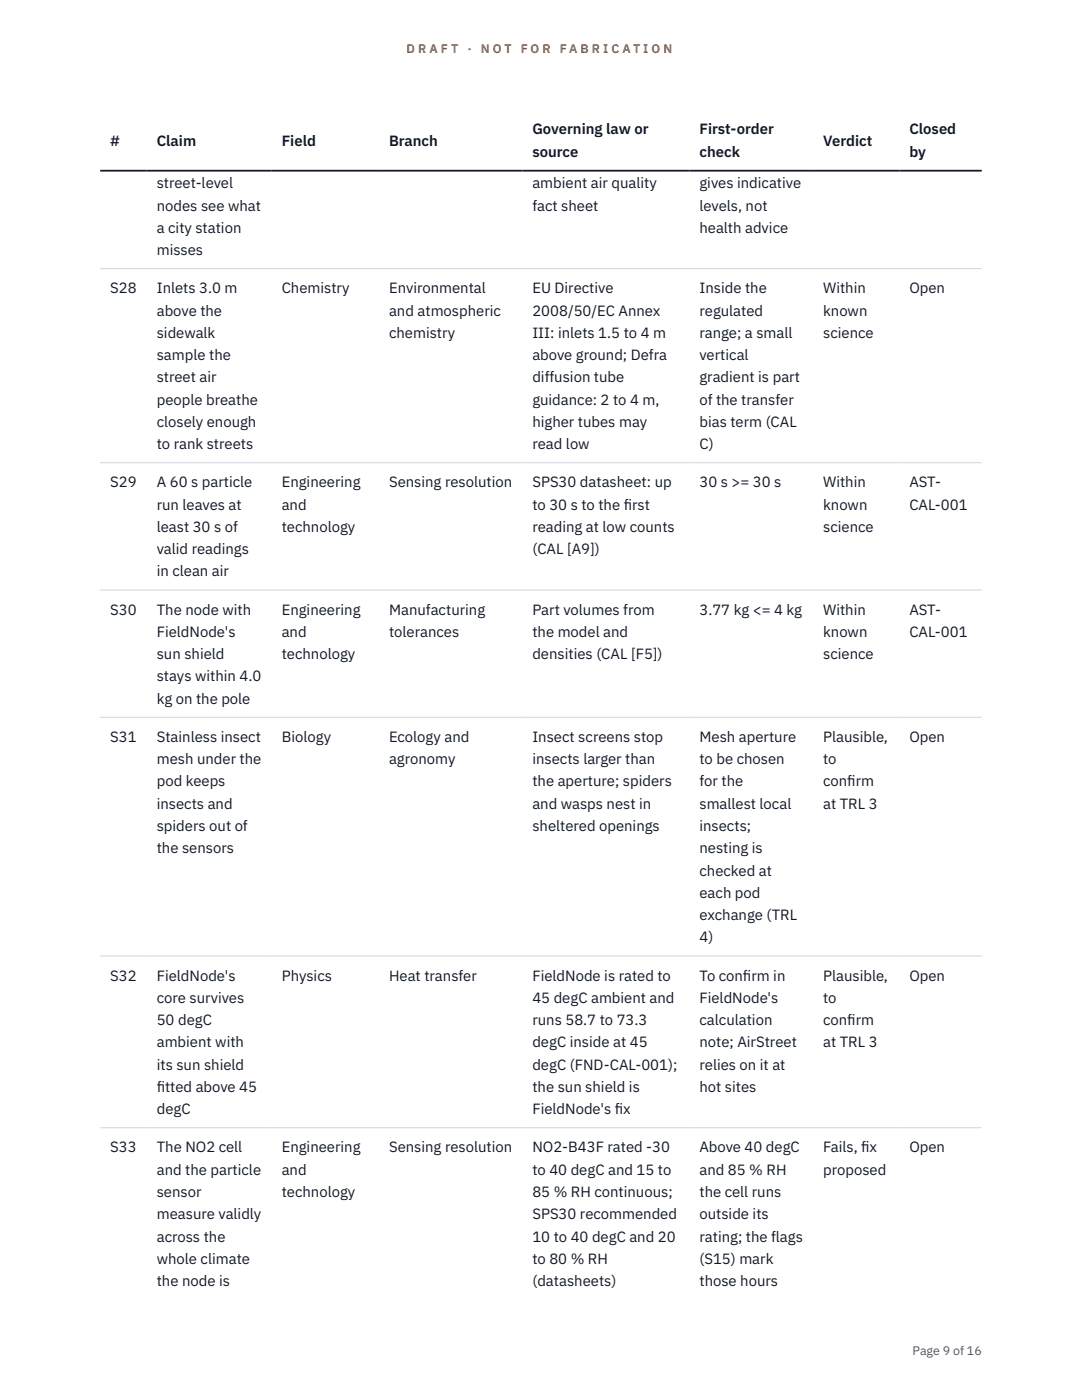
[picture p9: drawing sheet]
<svg xmlns="http://www.w3.org/2000/svg" width="216mm" height="279mm" viewBox="0 0 216 279" stroke-linecap="round" stroke-linejoin="round" font-family="sans-serif">
<defs><g id="words">
<g font-size="3" fill="#111827">
<text x="22" y="29.1">#</text>
<text x="31.3" y="29.1">Claim</text>
<text x="56.2" y="29.1">Field</text>
<text x="77.6" y="29.1">Branch</text>
<text x="106.2" y="26.8">Governing law or</text>
<text x="139.6" y="26.8">First-order</text>
<text x="164.2" y="29.1">Verdict</text>
<text x="181.5" y="26.8">Closed</text>
<text x="106.2" y="31.3">source</text>
<text x="139.6" y="31.3">check</text>
<text x="181.5" y="31.3">by</text>
<text x="31.3" y="37.6">street-level</text>
<text x="106.2" y="37.6">ambient air quality</text>
<text x="139.6" y="37.6">gives indicative</text>
<text x="31.3" y="42">nodes see what</text>
<text x="31.3" y="46.5">a city station</text>
<text x="106.2" y="42">fact sheet</text>
<text x="139.6" y="42">levels, not</text>
<text x="139.6" y="46.5">health advice</text>
<text x="31.3" y="50.9">misses</text>
<text x="22" y="58.5">S28</text>
<text x="31.3" y="58.5">Inlets 3.0 m</text>
<text x="56.2" y="58.5">Chemistry</text>
<text x="77.6" y="58.5">Environmental</text>
<text x="106.2" y="58.5">EU Directive</text>
<text x="139.6" y="58.5">Inside the</text>
<text x="164.2" y="58.5">Within</text>
<text x="181.5" y="58.5">Open</text>
<text x="31.3" y="63">above the</text>
<text x="77.6" y="63">and atmospheric</text>
<text x="106.2" y="63">2008/50/EC Annex</text>
<text x="139.6" y="63">regulated</text>
<text x="164.2" y="63">known</text>
<text x="31.3" y="67.4">sidewalk</text>
<text x="31.3" y="71.9">sample the</text>
<text x="77.6" y="67.4">chemistry</text>
<text x="106.2" y="67.4">III: inlets 1.5 to 4 m</text>
<text x="106.2" y="71.9">above ground; Defra</text>
<text x="139.6" y="67.4">range; a small</text>
<text x="139.6" y="71.9">vertical</text>
<text x="164.2" y="67.4">science</text>
<text x="31.3" y="76.3">street air</text>
<text x="106.2" y="76.3">diffusion tube</text>
<text x="139.6" y="76.3">gradient is part</text>
<text x="31.3" y="80.8">people breathe</text>
<text x="106.2" y="80.8">guidance: 2 to 4 m,</text>
<text x="139.6" y="80.8">of the transfer</text>
<text x="31.3" y="85.2">closely enough</text>
<text x="31.3" y="89.6">to rank streets</text>
<text x="106.2" y="85.2">higher tubes may</text>
<text x="106.2" y="89.6">read low</text>
<text x="139.6" y="85.2">bias term (CAL</text>
<text x="139.6" y="89.6">C)</text>
<text x="22" y="97.3">S29</text>
<text x="31.3" y="97.3">A 60 s particle</text>
<text x="31.3" y="101.7">run leaves at</text>
<text x="56.2" y="97.3">Engineering</text>
<text x="56.2" y="101.7">and</text>
<text x="77.6" y="97.3">Sensing resolution</text>
<text x="106.2" y="97.3">SPS30 datasheet: up</text>
<text x="106.2" y="101.7">to 30 s to the f</text>
<text x="124.5" y="101.7">irst</text>
<text x="139.6" y="97.3">30 s &gt;= 30 s</text>
<text x="164.2" y="97.3">Within</text>
<text x="164.2" y="101.7">known</text>
<text x="181.5" y="97.3">AST-</text>
<text x="181.5" y="101.7">CAL-001</text>
<text x="31.3" y="106.2">least 30 s of</text>
<text x="56.2" y="106.2">technology</text>
<text x="106.2" y="106.2">reading at low counts</text>
<text x="164.2" y="106.2">science</text>
<text x="31.3" y="110.6">valid readings</text>
<text x="106.2" y="110.6">(CAL [A9])</text>
<text x="31.3" y="115">in clean air</text>
<text x="22" y="122.7">S30</text>
<text x="31.3" y="122.7">The node with</text>
<text x="56.2" y="122.7">Engineering</text>
<text x="77.6" y="122.7">Manufacturing</text>
<text x="106.2" y="122.7">Part volumes from</text>
<text x="139.6" y="122.7">3.77 kg &lt;= 4 kg</text>
<text x="164.2" y="122.7">Within</text>
<text x="181.5" y="122.7">AST-</text>
<text x="31.3" y="127.1">FieldNode's</text>
<text x="31.3" y="131.6">sun shield</text>
<text x="56.2" y="127.1">and</text>
<text x="56.2" y="131.6">technology</text>
<text x="77.6" y="127.1">tolerances</text>
<text x="106.2" y="127.1">the model and</text>
<text x="106.2" y="131.6">densities (CAL [F5])</text>
<text x="164.2" y="127.1">known</text>
<text x="164.2" y="131.6">science</text>
<text x="181.5" y="127.1">CAL-001</text>
<text x="31.3" y="136">stays within 4.0</text>
<text x="31.3" y="140.5">kg on the pole</text>
<text x="22" y="148.1">S31</text>
<text x="31.3" y="148.1">Stainless insect</text>
<text x="56.2" y="148.1">Biology</text>
<text x="77.6" y="148.1">Ecology and</text>
<text x="106.2" y="148.1">Insect screens stop</text>
<text x="139.6" y="148.1">Mesh aperture</text>
<text x="164.2" y="148.1">Plausible,</text>
<text x="181.5" y="148.1">Open</text>
<text x="31.3" y="152.5">mesh under the</text>
<text x="77.6" y="152.5">agronomy</text>
<text x="106.2" y="152.5">insects larger than</text>
<text x="139.6" y="152.5">to be chosen</text>
<text x="164.2" y="152.5">to</text>
<text x="31.3" y="157">pod keeps</text>
<text x="31.3" y="161.4">insects and</text>
<text x="106.2" y="157">the aperture; spiders</text>
<text x="106.2" y="161.4">and wasps nest in</text>
<text x="139.6" y="157">for the</text>
<text x="139.6" y="161.4">smallest local</text>
<text x="164.2" y="157">conf</text>
<text x="164.2" y="161.4">at TRL 3</text>
<text x="169.1" y="157">irm</text>
<text x="31.3" y="165.9">spiders out of</text>
<text x="106.2" y="165.9">sheltered openings</text>
<text x="139.6" y="165.9">insects;</text>
<text x="31.3" y="170.3">the sensors</text>
<text x="139.6" y="170.3">nesting is</text>
<text x="139.6" y="174.7">checked at</text>
<text x="139.6" y="179.2">each pod</text>
<text x="139.6" y="183.6">exchange (TRL</text>
<text x="139.6" y="188.1">4)</text>
<text x="22" y="195.7">S32</text>
<text x="31.3" y="195.7">FieldNode's</text>
<text x="56.2" y="195.7">Physics</text>
<text x="77.6" y="195.7">Heat transfer</text>
<text x="106.2" y="195.7">FieldNode is rated to</text>
<text x="139.6" y="195.7">To conf</text>
<text x="148.2" y="195.7">irm in</text>
<text x="164.2" y="195.7">Plausible,</text>
<text x="181.5" y="195.7">Open</text>
<text x="31.3" y="200.1">core survives</text>
<text x="106.2" y="200.1">45 degC ambient and</text>
<text x="139.6" y="200.1">FieldNode's</text>
<text x="164.2" y="200.1">to</text>
<text x="31.3" y="204.6">50 degC</text>
<text x="31.3" y="209">ambient with</text>
<text x="106.2" y="204.6">runs 58.7 to 73.3</text>
<text x="106.2" y="209">degC inside at 45</text>
<text x="139.6" y="204.6">calculation</text>
<text x="139.6" y="209">note; AirStreet</text>
<text x="164.2" y="204.6">conf</text>
<text x="164.2" y="209">at TRL 3</text>
<text x="169.1" y="204.6">irm</text>
<text x="31.3" y="213.5">its sun shield</text>
<text x="106.2" y="213.5">degC (FND-CAL-001);</text>
<text x="139.6" y="213.5">relies on it at</text>
<text x="31.3" y="217.9">f</text>
<text x="31.3" y="217.9">itted above 45</text>
<text x="106.2" y="217.9">the sun shield is</text>
<text x="139.6" y="217.9">hot sites</text>
<text x="31.3" y="222.4">degC</text>
<text x="106.2" y="222.4">FieldNode's f</text>
<text x="122.7" y="222.4">ix</text>
<text x="22" y="230">S33</text>
<text x="31.3" y="230">The NO2 cell</text>
<text x="56.2" y="230">Engineering</text>
<text x="77.6" y="230">Sensing resolution</text>
<text x="106.2" y="230">NO2-B43F rated -30</text>
<text x="139.6" y="230">Above 40 degC</text>
<text x="164.2" y="230">Fails, f</text>
<text x="171.8" y="230">ix</text>
<text x="181.5" y="230">Open</text>
<text x="31.3" y="234.4">and the particle</text>
<text x="31.3" y="238.9">sensor</text>
<text x="56.2" y="234.4">and</text>
<text x="56.2" y="238.9">technology</text>
<text x="106.2" y="234.4">to 40 degC and 15 to</text>
<text x="106.2" y="238.9">85 % RH continuous;</text>
<text x="139.6" y="234.4">and 85 % RH</text>
<text x="139.6" y="238.9">the cell runs</text>
<text x="164.2" y="234.4">proposed</text>
<text x="31.3" y="243.3">measure validly</text>
<text x="106.2" y="243.3">SPS30 recommended</text>
<text x="139.6" y="243.3">outside its</text>
<text x="31.3" y="247.8">across the</text>
<text x="106.2" y="247.8">10 to 40 degC and 20</text>
<text x="139.6" y="247.8">rating; the flags</text>
<text x="31.3" y="252.2">whole climate</text>
<text x="31.3" y="256.7">the node is</text>
<text x="106.2" y="252.2">to 80 % RH</text>
<text x="106.2" y="256.7">(datasheets)</text>
<text x="139.6" y="252.2">(S15) mark</text>
<text x="139.6" y="256.7">those hours</text>
</g>
<g font-size="2.5" fill="#b45309">
<text x="81.1" y="10.5">D R A F T</text>
<text x="93.3" y="10.5">·</text>
<text x="95.9" y="10.5">N O T</text>
<text x="103.9" y="10.5">F O R</text>
<text x="111.7" y="10.5">F A B R I C A T I O N</text>
</g>
<text font-size="2.5" fill="#4b5563" x="182.1" y="270.3">Page 9 of 16</text>
</g></defs>
<path d="M20 53.6h175.9M20 92.3h175.9M20 117.7h175.9M20 143.2h175.9M20 190.8h175.9M20 225.1h175.9" fill="none" stroke="#d1d5db" stroke-width=".2"/>
<path d="M20 34.1h175.9" fill="none" stroke="#111827" stroke-width=".35"/>
<use href="#words"/>
</svg>
